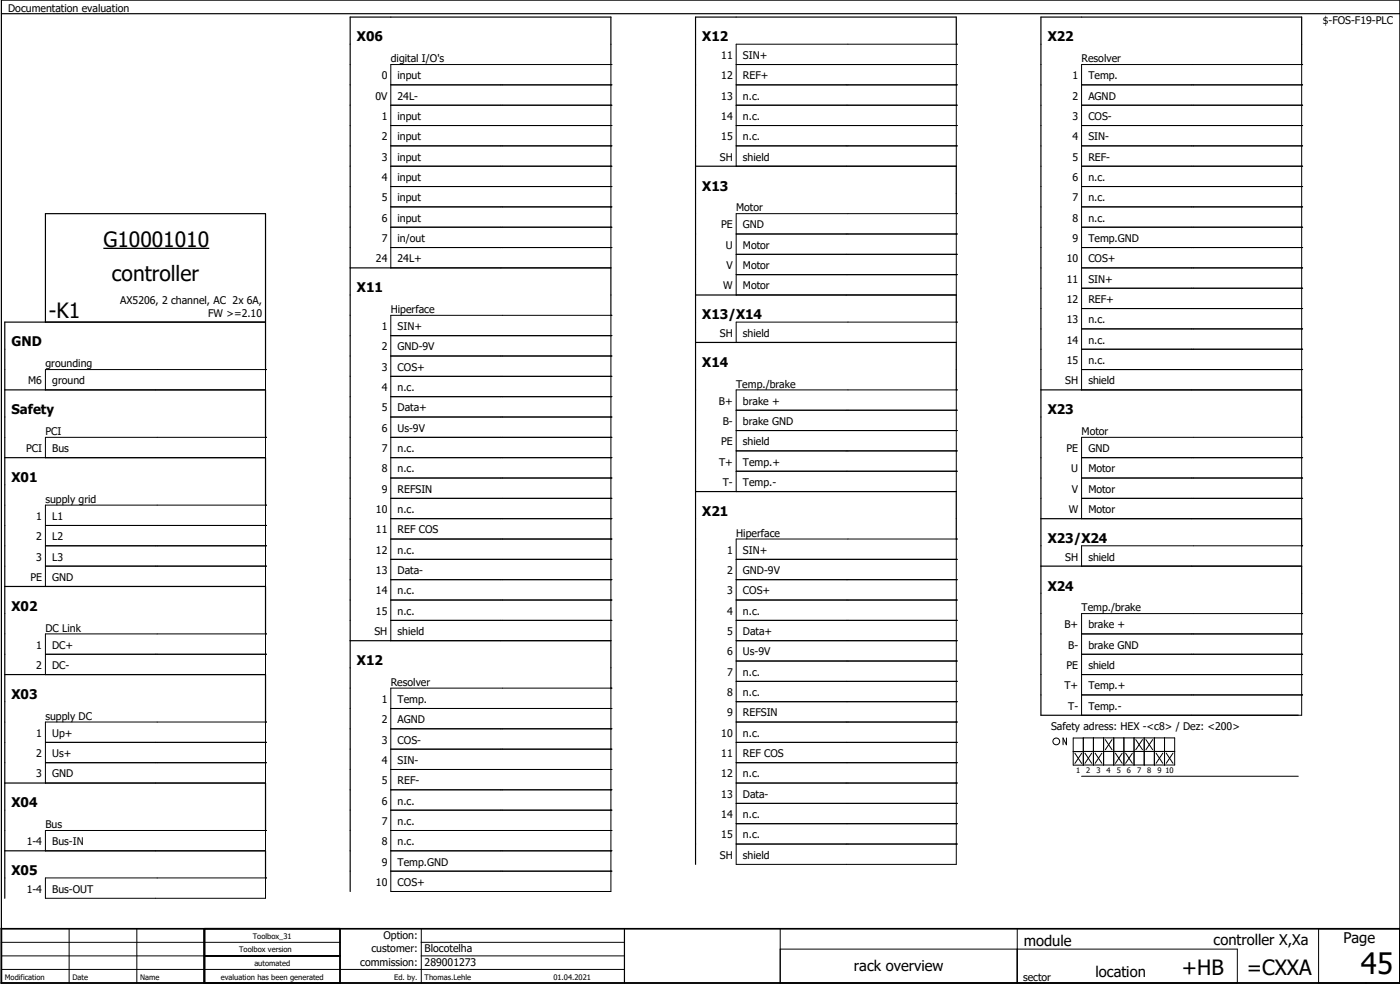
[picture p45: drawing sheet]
<svg xmlns="http://www.w3.org/2000/svg" width="413mm" height="290mm" viewBox="0 0 413 290" stroke-linecap="round" stroke-linejoin="round" font-family="sans-serif">
<defs><g id="words">
<text font-size="8.7" x="401.9" y="287.2">45</text>
<g font-size="6.2">
<text x="30.5" y="72.8">G10001010</text>
<text x="33" y="83">controller</text>
<text x="14.4" y="93.8">-K1</text>
<text x="349" y="287.8">+HB</text>
<text x="368.2" y="287.8">=CXXA</text>
</g>
<g font-size="4.3">
<text x="302.4" y="279.1">module</text>
<text x="358.4" y="278.8">controller X,Xa</text>
<text x="396.7" y="278.1">Page</text>
<text x="252.2" y="286.6">rack overview</text>
<text x="323.5" y="288.1">location</text>
</g>
<g font-size="3.9">
<text x="105.4" y="12.2">X06</text>
<text x="207.4" y="12.2">X12</text>
<text x="309.4" y="12.2">X22</text>
<text x="207.4" y="56.2">X13</text>
<text x="105.4" y="86.2">X11</text>
<text x="207.4" y="94.2">X13/X14</text>
<text x="3.4" y="102.2">GND</text>
<text x="207.4" y="108.2">X14</text>
<text x="3.4" y="122.2">Safety</text>
<text x="309.4" y="122.2">X23</text>
<text x="3.4" y="142.2">X01</text>
<text x="207.4" y="152.2">X21</text>
<text x="309.4" y="160.2">X23/X24</text>
<text x="309.4" y="174.2">X24</text>
<text x="3.4" y="180.2">X02</text>
<text x="105.4" y="196.2">X12</text>
<text x="3.4" y="206.2">X03</text>
<text x="3.4" y="238.2">X04</text>
<text x="3.4" y="258.2">X05</text>
</g>
<g font-size="3.1">
<text x="2.4" y="3.4">Documentation evaluation</text>
<text x="390.7" y="7">$-FOS-F19-PLC</text>
<text x="213" y="17.4">11</text>
<text x="219.4" y="17.4">SIN+</text>
<text x="112.7" y="23.4">0</text>
<text x="115.4" y="18.4">digital I/O's</text>
<text x="117.4" y="23.4">input</text>
<text x="213" y="23.4">12</text>
<text x="219.4" y="23.4">REF+</text>
<text x="316.7" y="23.4">1</text>
<text x="319.4" y="18.4">Resolver</text>
<text x="321.4" y="23.4">Temp.</text>
<text x="110.9" y="29.4">0V</text>
<text x="117.4" y="29.4">24L-</text>
<text x="213" y="29.4">13</text>
<text x="219.4" y="29.4">n.c.</text>
<text x="316.7" y="29.4">2</text>
<text x="321.4" y="29.4">AGND</text>
<text x="112.7" y="35.4">1</text>
<text x="117.4" y="35.4">input</text>
<text x="213" y="35.4">14</text>
<text x="219.4" y="35.4">n.c.</text>
<text x="316.7" y="35.4">3</text>
<text x="321.4" y="35.4">COS-</text>
<text x="112.7" y="41.4">2</text>
<text x="117.4" y="41.4">input</text>
<text x="213" y="41.4">15</text>
<text x="219.4" y="41.4">n.c.</text>
<text x="316.7" y="41.4">4</text>
<text x="321.4" y="41.4">SIN-</text>
<text x="112.7" y="47.4">3</text>
<text x="117.4" y="47.4">input</text>
<text x="212.6" y="47.4">SH</text>
<text x="219.4" y="47.4">shield</text>
<text x="316.7" y="47.4">5</text>
<text x="321.4" y="47.4">REF-</text>
<text x="112.7" y="53.4">4</text>
<text x="117.4" y="53.4">input</text>
<text x="316.7" y="53.4">6</text>
<text x="321.4" y="53.4">n.c.</text>
<text x="112.7" y="59.4">5</text>
<text x="117.4" y="59.4">input</text>
<text x="316.7" y="59.4">7</text>
<text x="321.4" y="59.4">n.c.</text>
<text x="112.7" y="65.4">6</text>
<text x="117.4" y="65.4">input</text>
<text x="217.4" y="62.4">Motor</text>
<text x="316.7" y="65.4">8</text>
<text x="321.4" y="65.4">n.c.</text>
<text x="112.7" y="71.4">7</text>
<text x="117.4" y="71.4">in/out</text>
<text x="213" y="67.4">PE</text>
<text x="219.4" y="67.4">GND</text>
<text x="316.7" y="71.4">9</text>
<text x="321.4" y="71.4">Temp.GND</text>
<text x="111" y="77.4">24</text>
<text x="117.4" y="77.4">24L+</text>
<text x="214.4" y="73.4">U</text>
<text x="219.4" y="73.4">Motor</text>
<text x="315" y="77.4">10</text>
<text x="321.4" y="77.4">COS+</text>
<text x="214.6" y="79.4">V</text>
<text x="219.4" y="79.4">Motor</text>
<text x="315" y="83.4">11</text>
<text x="321.4" y="83.4">SIN+</text>
<text x="35.5" y="89.7">AX5206, 2 channel, AC 2x 6A,</text>
<text x="213.6" y="85.4">W</text>
<text x="219.4" y="85.4">Motor</text>
<text x="315" y="89.4">12</text>
<text x="321.4" y="89.4">REF+</text>
<text x="61.5" y="93.4">FW &gt;=2.10</text>
<text x="115.4" y="92.4">Hiperface</text>
<text x="315" y="95.4">13</text>
<text x="321.4" y="95.4">n.c.</text>
<text x="112.7" y="97.4">1</text>
<text x="117.4" y="97.4">SIN+</text>
<text x="212.6" y="99.4">SH</text>
<text x="219.4" y="99.4">shield</text>
<text x="315" y="101.4">14</text>
<text x="321.4" y="101.4">n.c.</text>
<text x="112.7" y="103.4">2</text>
<text x="117.4" y="103.4">GND-9V</text>
<text x="315" y="107.4">15</text>
<text x="321.4" y="107.4">n.c.</text>
<text x="8.3" y="113.4">M6</text>
<text x="13.4" y="108.4">grounding</text>
<text x="15.4" y="113.4">ground</text>
<text x="112.7" y="109.4">3</text>
<text x="117.4" y="109.4">COS+</text>
<text x="314.6" y="113.4">SH</text>
<text x="321.4" y="113.4">shield</text>
<text x="112.7" y="115.4">4</text>
<text x="117.4" y="115.4">n.c.</text>
<text x="212.3" y="119.4">B+</text>
<text x="217.4" y="114.4">Temp./brake</text>
<text x="219.4" y="119.4">brake +</text>
<text x="112.7" y="121.4">5</text>
<text x="117.4" y="121.4">Data+</text>
<text x="213.5" y="125.4">B-</text>
<text x="219.4" y="125.4">brake GND</text>
<text x="13.4" y="128.4">PCI</text>
<text x="112.7" y="127.4">6</text>
<text x="117.4" y="127.4">Us-9V</text>
<text x="213" y="131.4">PE</text>
<text x="219.4" y="131.4">shield</text>
<text x="319.4" y="128.4">Motor</text>
<text x="7.7" y="133.4">PCI</text>
<text x="15.4" y="133.4">Bus</text>
<text x="112.7" y="133.4">7</text>
<text x="117.4" y="133.4">n.c.</text>
<text x="212.3" y="137.4">T+</text>
<text x="219.4" y="137.4">Temp.+</text>
<text x="315" y="133.4">PE</text>
<text x="321.4" y="133.4">GND</text>
<text x="112.7" y="139.4">8</text>
<text x="117.4" y="139.4">n.c.</text>
<text x="213.5" y="143.4">T-</text>
<text x="219.4" y="143.4">Temp.-</text>
<text x="316.4" y="139.4">U</text>
<text x="321.4" y="139.4">Motor</text>
<text x="13.4" y="148.4">supply grid</text>
<text x="112.7" y="145.4">9</text>
<text x="117.4" y="145.4">REFSIN</text>
<text x="316.6" y="145.4">V</text>
<text x="321.4" y="145.4">Motor</text>
<text x="10.7" y="153.4">1</text>
<text x="15.4" y="153.4">L1</text>
<text x="111" y="151.4">10</text>
<text x="117.4" y="151.4">n.c.</text>
<text x="315.6" y="151.4">W</text>
<text x="321.4" y="151.4">Motor</text>
<text x="10.7" y="159.4">2</text>
<text x="15.4" y="159.4">L2</text>
<text x="111" y="157.4">11</text>
<text x="117.4" y="157.4">REF COS</text>
<text x="217.4" y="158.4">Hiperface</text>
<text x="10.7" y="165.4">3</text>
<text x="15.4" y="165.4">L3</text>
<text x="111" y="163.4">12</text>
<text x="117.4" y="163.4">n.c.</text>
<text x="214.7" y="163.4">1</text>
<text x="219.4" y="163.4">SIN+</text>
<text x="314.6" y="165.4">SH</text>
<text x="321.4" y="165.4">shield</text>
<text x="9" y="171.4">PE</text>
<text x="15.4" y="171.4">GND</text>
<text x="111" y="169.4">13</text>
<text x="117.4" y="169.4">Data-</text>
<text x="214.7" y="169.4">2</text>
<text x="219.4" y="169.4">GND-9V</text>
<text x="111" y="175.4">14</text>
<text x="117.4" y="175.4">n.c.</text>
<text x="214.7" y="175.4">3</text>
<text x="219.4" y="175.4">COS+</text>
<text x="111" y="181.4">15</text>
<text x="117.4" y="181.4">n.c.</text>
<text x="214.7" y="181.4">4</text>
<text x="219.4" y="181.4">n.c.</text>
<text x="314.3" y="185.4">B+</text>
<text x="319.4" y="180.4">Temp./brake</text>
<text x="321.4" y="185.4">brake +</text>
<text x="10.7" y="191.4">1</text>
<text x="13.4" y="186.4">DC Link</text>
<text x="15.4" y="191.4">DC+</text>
<text x="110.6" y="187.4">SH</text>
<text x="117.4" y="187.4">shield</text>
<text x="214.7" y="187.4">5</text>
<text x="219.4" y="187.4">Data+</text>
<text x="315.5" y="191.4">B-</text>
<text x="321.4" y="191.4">brake GND</text>
<text x="10.7" y="197.4">2</text>
<text x="15.4" y="197.4">DC-</text>
<text x="214.7" y="193.4">6</text>
<text x="219.4" y="193.4">Us-9V</text>
<text x="315" y="197.4">PE</text>
<text x="321.4" y="197.4">shield</text>
<text x="115.4" y="202.4">Resolver</text>
<text x="214.7" y="199.4">7</text>
<text x="219.4" y="199.4">n.c.</text>
<text x="314.3" y="203.4">T+</text>
<text x="321.4" y="203.4">Temp.+</text>
<text x="112.7" y="207.4">1</text>
<text x="117.4" y="207.4">Temp.</text>
<text x="214.7" y="205.4">8</text>
<text x="219.4" y="205.4">n.c.</text>
<text x="315.5" y="209.4">T-</text>
<text x="321.4" y="209.4">Temp.-</text>
<text x="13.4" y="212.4">supply DC</text>
<text x="112.7" y="213.4">2</text>
<text x="117.4" y="213.4">AGND</text>
<text x="214.7" y="211.4">9</text>
<text x="219.4" y="211.4">REFSIN</text>
<text x="310.4" y="215.4">Safety adress: HEX -&lt;c8&gt; / Dez: &lt;200&gt;</text>
<text x="10.7" y="217.4">1</text>
<text x="15.4" y="217.4">Up+</text>
<text x="112.7" y="219.4">3</text>
<text x="117.4" y="219.4">COS-</text>
<text x="213" y="217.4">10</text>
<text x="219.4" y="217.4">n.c.</text>
<text x="10.7" y="223.4">2</text>
<text x="15.4" y="223.4">Us+</text>
<text x="112.7" y="225.4">4</text>
<text x="117.4" y="225.4">SIN-</text>
<text x="213" y="223.4">11</text>
<text x="219.4" y="223.4">REF COS</text>
<text x="10.7" y="229.4">3</text>
<text x="15.4" y="229.4">GND</text>
<text x="112.7" y="231.4">5</text>
<text x="117.4" y="231.4">REF-</text>
<text x="213" y="229.4">12</text>
<text x="219.4" y="229.4">n.c.</text>
<text x="112.7" y="237.4">6</text>
<text x="117.4" y="237.4">n.c.</text>
<text x="213" y="235.4">13</text>
<text x="219.4" y="235.4">Data-</text>
<text x="13.4" y="244.4">Bus</text>
<text x="112.7" y="243.4">7</text>
<text x="117.4" y="243.4">n.c.</text>
<text x="213" y="241.4">14</text>
<text x="219.4" y="241.4">n.c.</text>
<text x="7.9" y="249.4">1-4</text>
<text x="15.4" y="249.4">Bus-IN</text>
<text x="112.7" y="249.4">8</text>
<text x="117.4" y="249.4">n.c.</text>
<text x="213" y="247.4">15</text>
<text x="219.4" y="247.4">n.c.</text>
<text x="112.7" y="255.4">9</text>
<text x="117.4" y="255.4">Temp.GND</text>
<text x="212.6" y="253.4">SH</text>
<text x="219.4" y="253.4">shield</text>
<text x="7.9" y="263.4">1-4</text>
<text x="15.4" y="263.4">Bus-OUT</text>
<text x="111" y="261.4">10</text>
<text x="117.4" y="261.4">COS+</text>
<text x="109.7" y="281">customer:</text>
<text x="113.2" y="277">Option:</text>
<text x="125.4" y="281">Blocotelha</text>
<text x="106.4" y="285">commission:</text>
<text x="125.4" y="285">289001273</text>
<text x="302.1" y="289.4">sector</text>
</g>
<g font-size="2.2">
<text x="317.8" y="228">1</text>
<text x="320.8" y="228">2</text>
<text x="323.8" y="228">3</text>
<text x="326.8" y="228">4</text>
<text x="329.8" y="228">5</text>
<text x="332.8" y="228">6</text>
<text x="335.8" y="228">7</text>
<text x="338.8" y="228">8</text>
<text x="341.8" y="228">9</text>
<text x="344.2" y="228">10</text>
<text x="70.6" y="281">Toolbox version</text>
<text x="74.7" y="277">Toolbox_31</text>
<text x="75.1" y="285">automated</text>
<text x="1.4" y="289">Modification</text>
<text x="21.4" y="289">Date</text>
<text x="41.4" y="289">Name</text>
<text x="65.2" y="289">evaluation has been generated</text>
<text x="116.4" y="289">Ed. by.</text>
<text x="125.4" y="289">Thomas.Lehle</text>
<text x="163.4" y="289">01.04.2021</text>
</g>
</g></defs>
<g fill="none" stroke="#000" stroke-width=".3">
<path d="M115.4 19h65v60h-65zM180.4 19h.1M217.4 19h65M217.4 13h65v36h-65zM282.4 13h.1M282.4 19h.1M319.4 19h65v96h-65zM384.4 19h.1M115.4 25h65M115.4 31h65M115.4 37h65M180.4 25h.1"/>
<path d="M180.4 31h.1M180.4 37h.1M217.4 25h65M217.4 31h65M217.4 37h65M282.4 25h.1M282.4 31h.1M282.4 37h.1M319.4 25h65M319.4 31h65M319.4 37h65M384.4 25h.1"/>
<path d="M384.4 31h.1M384.4 37h.1M115.4 43h65M115.4 49h65M115.4 55h65M180.4 43h.1M180.4 49h.1M180.4 55h.1M217.4 43h65M282.4 43h.1M319.4 43h65M319.4 49h65"/>
<path d="M319.4 55h65M384.4 43h.1M384.4 49h.1M384.4 55h.1M115.4 61h65M115.4 67h65M115.4 73h65M180.4 61h.1M180.4 67h.1M180.4 73h.1M217.4 63h65v24h-65zM217.4 69h65"/>
<path d="M217.4 75h65M282.4 63h.1M282.4 69h.1M282.4 75h.1M319.4 61h65M319.4 67h65M319.4 73h65M319.4 79h65M384.4 61h.1M384.4 67h.1M384.4 73h.1M384.4 79h.1"/>
<path d="M115.4 93h65v96h-65zM115.4 99h65M180.4 93h.1M180.4 99h.1M217.4 95h65v6h-65zM217.4 81h65M282.4 81h.1M282.4 95h.1M319.4 85h65M319.4 91h65M319.4 97h65M384.4 85h.1"/>
<path d="M384.4 91h.1M384.4 97h.1M13.4 109h65v6h-65zM78.4 109h.1M115.4 105h65M115.4 111h65M115.4 117h65M180.4 105h.1M180.4 111h.1M180.4 117h.1M217.4 115h65v30h-65zM282.4 115h.1"/>
<path d="M319.4 109h65M319.4 103h65M384.4 103h.1M384.4 109h.1M13.4 129h65v6h-65zM78.4 129h.1M115.4 129h65M115.4 135h65M115.4 123h65M180.4 123h.1M180.4 129h.1M180.4 135h.1"/>
<path d="M217.4 121h65M217.4 127h65M217.4 133h65M217.4 139h65M282.4 121h.1M282.4 127h.1M282.4 133h.1M282.4 139h.1M319.4 129h65v24h-65zM319.4 135h65M384.4 129h.1M384.4 135h.1"/>
<path d="M13.4 149h65v24h-65zM13.4 155h65M78.4 149h.1M78.4 155h.1M115.4 141h65M115.4 147h65M115.4 153h65M115.4 159h65M180.4 141h.1M180.4 147h.1M180.4 153h.1M180.4 159h.1"/>
<path d="M217.4 159h65v96h-65zM282.4 159h.1M319.4 141h65M319.4 147h65M384.4 141h.1M384.4 147h.1M13.4 161h65M13.4 167h65M78.4 161h.1M78.4 167h.1M115.4 165h65M115.4 171h65"/>
<path d="M115.4 177h65M180.4 165h.1M180.4 171h.1M180.4 177h.1M217.4 165h65M217.4 171h65M217.4 177h65M282.4 165h.1M282.4 171h.1M282.4 177h.1M319.4 161h65v6h-65zM384.4 161h.1"/>
<path d="M13.4 187h65v12h-65zM13.4 193h65M78.4 187h.1M78.4 193h.1M115.4 183h65M180.4 183h.1M217.4 183h65M217.4 189h65M217.4 195h65M282.4 183h.1M282.4 189h.1M282.4 195h.1"/>
<path d="M319.4 187h65M319.4 193h65M319.4 199h65M319.4 181h65v30h-65zM384.4 181h.1M384.4 187h.1M384.4 193h.1M384.4 199h.1M13.4 213h65v18h-65zM13.4 219h65M78.4 213h.1M78.4 219h.1"/>
<path d="M115.4 203h65v60h-65zM115.4 209h65M115.4 215h65M180.4 203h.1M180.4 209h.1M180.4 215h.1M217.4 213h65M217.4 219h65M217.4 201h65M217.4 207h65M282.4 201h.1M282.4 207h.1"/>
<path d="M282.4 213h.1M282.4 219h.1M314.9 217.8v2l-1-2v2M319.4 205h65M319.9 217.7v8.1h-3v-8l30-.1v8h-27M322.9 217.7v8M325.9 217.7v8M326.4 218.2l2 3M328.4 218.2l-2 3M328.9 217.7v8M331.9 217.7v8M334.9 217.7v8"/>
<path d="M335.4 218.2l2 3M337.4 218.2l-2 3M337.9 217.7v8M338.4 218.2l2 3M340.4 218.2l-2 3M340.9 217.7v8M343.9 217.7v8M384.4 205h.1M13.4 225h65M78.4 225h.1M115.4 221h65M115.4 227h65"/>
<path d="M115.4 233h65M115.4 239h65M180.4 221h.1M180.4 227h.1M180.4 233h.1M180.4 239h.1M217.4 225h65M217.4 231h65M217.4 237h65M282.4 225h.1M282.4 231h.1M282.4 237h.1"/>
<path d="M316.9 221.8h3M317.4 222.3l2 3M319.4 229h64M319.4 222.3l-2 3M319.9 221.7h27M320.4 222.2l2 3M322.4 222.2l-2 3M323.4 222.2l2 3M325.4 222.2l-2 3M329.4 222.2l2 3M331.4 222.2l-2 3M332.4 222.2l2 3"/>
<path d="M334.4 222.2l-2 3M341.4 222.2l2 3M343.4 222.2l-2 3M344.4 222.2l2 3M346.4 222.2l-2 3M13.4 245h65v6h-65zM13.4 259h65v6h-65zM78.4 245h.1M78.4 259h.1M115.4 245h65M115.4 251h65M115.4 257h65"/>
<path d="M180.4 245h.1M180.4 251h.1M180.4 257h.1M217.4 243h65M217.4 249h65M282.4 243h.1M282.4 249h.1M.4 278h100M20.4 274v16M40.4 274v16M100.4 274v16M124.4 274v16"/>
<path d="M124.4 278h60M230.4 274v16h135v-10h-135M300.4 274v16M389.4 274h24v16h-24zM.4 286h184M.4 282h100M124.4 282h60"/>
<circle cx="311.9" cy="218.8" r="1"/>
</g>
<g fill="none" stroke="#000" stroke-width=".35">
<path d="M.4 4h413M.4 0h413v290h-413zM180.4 19v-14h-77v258M282.4 13v-8h-77v250M384.4 19v-14h-77v206h76M205.4 49h77v14M103.4 79h77v14M13.4 95v-32h65v46M78.4 95h-77v170M205.4 87h77v8M1.4 115h77v14M205.4 101h77v14"/>
<path d="M307.4 115h77v14M1.4 135h77v14M205.4 145h77v14M307.4 153h77v8M1.4 173h77v14M307.4 167h77v14M1.4 199h77v14M103.4 189h77v14M1.4 231h77v14M1.4 251h77v8M60.2 274v16M60.4 274v16"/>
<path d="M184.4 274v16"/>
</g>
<path d="M.4 274h413v16h-413zM60.4 274v16M100.4 274v16M60.4 282h40" fill="none" stroke="#000" stroke-width=".5"/>
<path d="M30.5 73.3h31.3" fill="none" stroke="#000" stroke-width=".39"/>
<use href="#words"/>
</svg>
